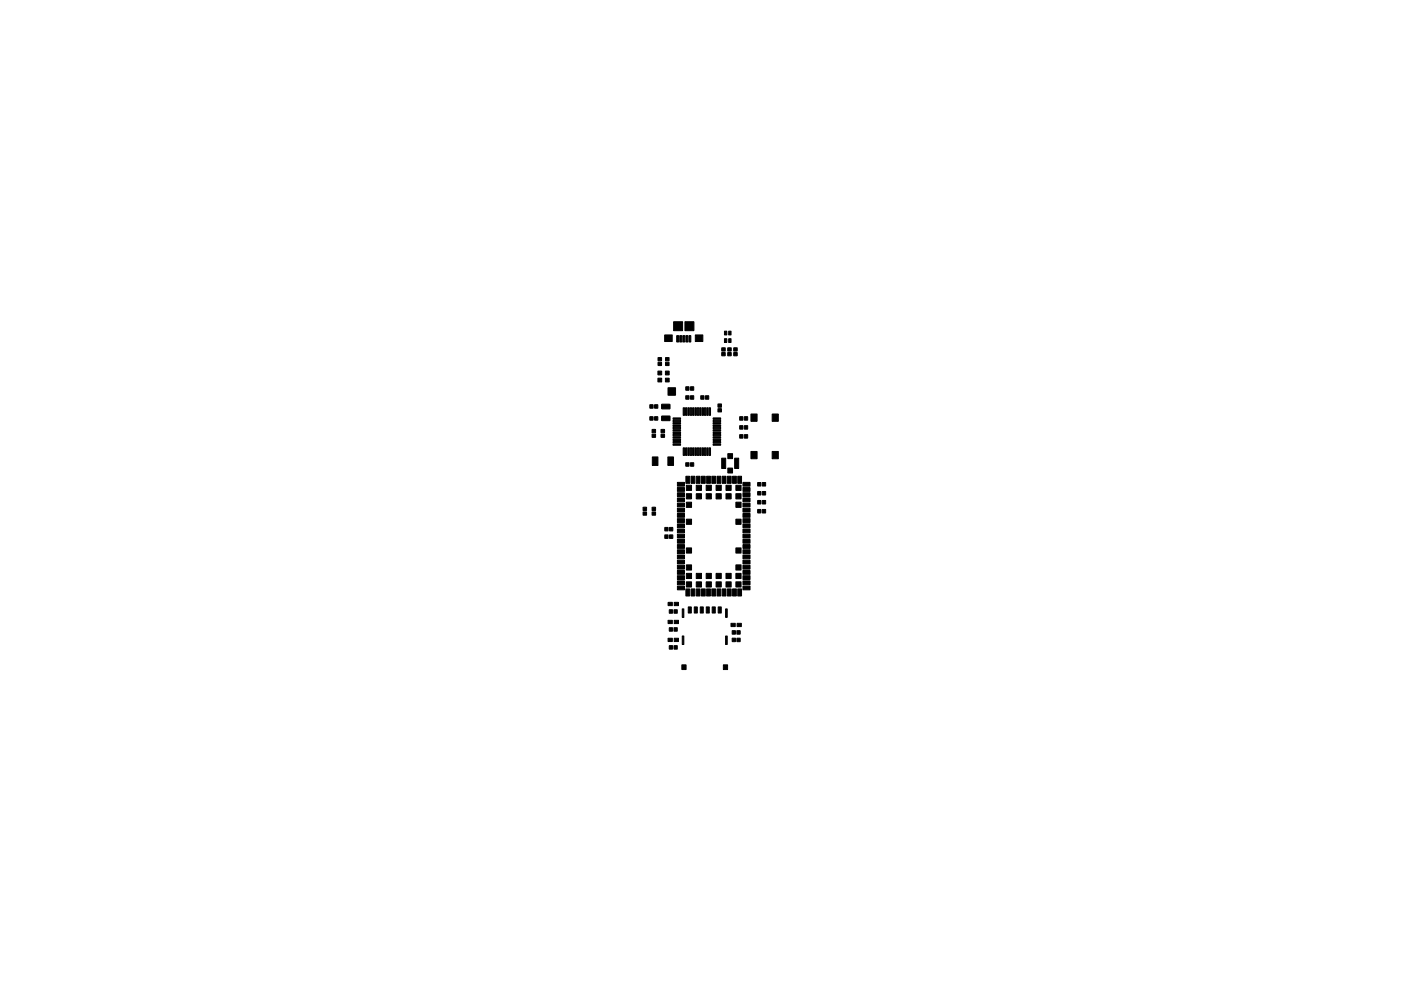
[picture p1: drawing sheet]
<svg xmlns="http://www.w3.org/2000/svg" width="297mm" height="210mm" viewBox="0 0 297 210" stroke-linecap="round" stroke-linejoin="round" font-family="sans-serif">
<g fill="#000" stroke="#000" stroke-width=".21">
<path d="M139.5 75.9h.7v.6h-.7zM139.5 76.9h.7v.6h-.7zM139.5 78.7h.8v.8h-.8zM141.1 75.9h.7v.6h-.7zM141.1 76.9h.7v.6h-.7zM141.1 78.7h.8v.8h-.8zM140.9 71.1h1.6v1.4h-1.6zM143.5 71.2h.4v1.4h-.4zM144.1 71.2h.4v1.4h-.4zM142.8 68.3h1.9v1.9h-1.9zM144.8 71.2h.4v1.4h-.4zM145.4 71.2h.4v1.4h-.4z"/>
<path d="M146.1 71.2h.4v1.4h-.4zM145.2 68.3h1.9v1.9h-1.9zM147.4 71.1h1.6v1.4h-1.6zM153.6 71.9h.5v.8h-.5zM153.6 70.3h.5v.8h-.5zM153 74.8h.7v.7h-.7zM153 73.8h.7v.7h-.7zM154.5 70.3h.5v.8h-.5zM154.5 71.9h.5v.8h-.5zM154.3 74.8h.7v.7h-.7zM154.3 73.8h.7v.7h-.7zM155.6 74.8h.7v.7h-.7z"/>
<path d="M155.6 73.8h.7v.7h-.7zM138.3 96.9h1.2v1.8h-1.2zM137.8 85.9h.7l-.1 .7h-.6zM137.8 88.4h.7l-.1 .7h-.6zM138.3 92.1h.7v.7h-.7zM138.3 91.1h.7v.7h-.7zM138.8 85.9h.7l-.1 .7h-.6zM138.8 88.4h.7l-.1 .7h-.6zM139.5 80.2h.8v.8h-.8zM140.2 92.1h.7v.7h-.7zM140.2 91.1h.7v.7h-.7zM141.6 96.9h1.2v1.8h-1.2z"/>
<path d="M141.1 80.2h.8v.8h-.8zM140.3 88.3h1.7v.9h-1.7zM140.3 85.8h1.7v.9h-1.7zM142.7 94.2h1.6v.3h-1.6zM142.7 93.7h1.6v.3h-1.6zM142.7 93.2h1.6v.3h-1.6zM142.7 92.7h1.6v.3h-1.6zM142.7 92.2h1.6v.3h-1.6zM142.7 91.7h1.6v.3h-1.6zM142.7 91.2h1.6v.3h-1.6zM142.7 90.7h1.6v.3h-1.6zM142.7 90.2h1.6v.3h-1.6z"/>
<path d="M142.7 89.7h1.6v.3h-1.6zM142.7 89.2h1.6v.3h-1.6zM142.7 88.7h1.6v.3h-1.6zM141.7 82.3h1.5v1.5h-1.5zM144.8 95h.3v1.6h-.3zM144.8 86.5h.3v1.6h-.3zM145.3 95h.3v1.6h-.3zM145.3 86.5h.3v1.6h-.3zM145.8 95h.3v1.6h-.3zM145.4 98.2h.7v.7h-.7zM145.4 84h.7v.7h-.7zM145.4 82.1h.7v.7h-.7z"/>
<path d="M145.8 86.5h.3v1.6h-.3zM146.3 95h.3v1.6h-.3zM146.3 86.5h.3v1.6h-.3zM146.8 95h.3v1.6h-.3zM146.4 98.2h.7v.7h-.7zM146.4 84h.7v.7h-.7zM146.4 82.1h.7v.7h-.7zM146.8 86.5h.3v1.6h-.3zM147.3 95h.3v1.6h-.3zM147.3 86.5h.3v1.6h-.3zM147.8 95h.3v1.6h-.3zM147.8 86.5h.3v1.6h-.3z"/>
<path d="M148.3 95h.3v1.6h-.3zM148.3 86.5h.3v1.6h-.3zM148.8 95h.3v1.6h-.3zM148.8 86.5h.3v1.6h-.3zM148.6 84h.6v.7h-.6zM149.3 95h.3v1.6h-.3zM149.3 86.5h.3v1.6h-.3zM149.8 95h.3v1.6h-.3zM149.8 86.5h.3v1.6h-.3zM149.6 84h.6v.7h-.6zM150.3 95h.3v1.6h-.3zM150.3 86.5h.3v1.6h-.3z"/>
<path d="M151.2 88.7h1.6v.3h-1.6zM151.2 89.2h1.6v.3h-1.6zM151.2 89.7h1.6v.3h-1.6zM151.2 90.2h1.6v.3h-1.6zM151.2 90.7h1.6v.3h-1.6zM151.2 91.2h1.6v.3h-1.6zM151.2 92.2h1.6v.3h-1.6zM151.2 91.7h1.6v.3h-1.6zM151.2 92.7h1.6v.3h-1.6zM151.2 93.2h1.6v.3h-1.6zM151.2 93.7h1.6v.3h-1.6zM151.2 94.2h1.6v.3h-1.6z"/>
<path d="M152.2 85.7h.7v.7h-.7zM152.2 86.7h.7v.7h-.7zM153 97.2h.9v2.2h-.9zM154.3 96.3h1v1h-1zM154.3 99.3h1v1.1h-1zM155.8 97.2h.8v2.2h-.8zM156.8 92.2h.7v.7h-.7zM156.8 88.4h.7v.7h-.7zM156.8 90.3h.7v.7h-.7zM157.8 92.2h.7v.7h-.7zM157.8 88.4h.7v.7h-.7zM157.8 90.3h.7v.7h-.7z"/>
<path d="M159.2 95.8h1.3v1.5h-1.3zM159.2 87.8h1.3v1.6h-1.3zM163.7 95.8h1.3v1.5h-1.3zM163.7 87.8h1.3v1.6h-1.3zM136.4 108.6h.7v.7h-.7zM136.4 107.6h.7v.7h-.7zM138.3 108.6h.7v.7h-.7zM138.3 107.6h.7v.7h-.7zM141 111.9h.6v.7h-.6zM141 113.5h.6v.7h-.6zM142 111.9h.6v.7h-.6zM142 113.5h.6v.7h-.6z"/>
<path d="M143.6 118.8h1.5v.8h-1.5zM143.6 117.7h1.5v.8h-1.5zM143.6 116.6h1.5v.8h-1.5zM143.6 115.5h1.5v.8h-1.5zM143.6 114.4h1.5v.8h-1.5zM143.6 113.3h1.5v.8h-1.5zM143.6 112.2h1.5v.8h-1.5zM143.6 111.1h1.5v.8h-1.5zM143.6 110h1.5v.8h-1.5zM143.6 108.9h1.5v.8h-1.5zM143.6 107.8h1.5v.8h-1.5zM143.6 106.7h1.5v.8h-1.5z"/>
<path d="M143.6 105.6h1.5v.8h-1.5zM143.6 104.5h1.5v.8h-1.5zM143.6 103.4h1.5v.8h-1.5zM143.6 102.3h1.5v.8h-1.5zM145.4 101h.8v1.5h-.8zM145.5 116.2h1.1v1.1h-1.1zM145.5 110.1h1.1v1.1h-1.1zM145.5 106.5h1.1v1.1h-1.1zM145.5 104.7h1.1v1.1h-1.1zM145.5 102.9h1.1v1.1h-1.1zM146.5 101h.8v1.5h-.8zM147.6 104.7h1.1v1.1h-1.1z"/>
<path d="M147.6 102.9h1.1v1.1h-1.1zM147.6 101h.8v1.5h-.8zM148.7 101h.8v1.5h-.8zM149.7 104.7h1.1v1.1h-1.1zM149.7 102.9h1.1v1.1h-1.1zM149.8 101h.8v1.5h-.8zM150.9 101h.8v1.5h-.8zM151.8 104.7h1.1v1.1h-1.1zM151.8 102.9h1.1v1.1h-1.1zM152 101h.8v1.5h-.8zM153.1 101h.8v1.5h-.8zM153.9 104.7h1.1v1.1h-1.1z"/>
<path d="M153.9 102.9h1.1v1.1h-1.1zM154.2 101h.8v1.5h-.8zM155.3 101h.8v1.5h-.8zM156 116.2h1.1v1.1h-1.1zM156 110.1h1.1v1.1h-1.1zM156 106.5h1.1v1.1h-1.1zM156 104.7h1.1v1.1h-1.1zM156 102.9h1.1v1.1h-1.1zM156.4 101h.8v1.5h-.8zM157.5 118.8h1.5v.8h-1.5zM157.5 117.7h1.5v.8h-1.5zM157.5 116.6h1.5v.8h-1.5z"/>
<path d="M157.5 115.5h1.5v.8h-1.5zM157.5 114.4h1.5v.8h-1.5zM157.5 113.3h1.5v.8h-1.5zM157.5 112.2h1.5v.8h-1.5zM157.5 111.1h1.5v.8h-1.5zM157.5 110h1.5v.8h-1.5zM157.5 108.9h1.5v.8h-1.5zM157.5 107.8h1.5v.8h-1.5zM157.5 106.7h1.5v.8h-1.5zM157.5 105.6h1.5v.8h-1.5zM157.5 104.5h1.5v.8h-1.5zM157.5 103.4h1.5v.8h-1.5z"/>
<path d="M157.5 102.3h1.5v.8h-1.5zM160.7 108.1h.6v.7h-.7zM160.7 104.3h.6v.7h-.7zM160.7 102.4h.6v.7h-.7zM160.7 106.2h.6v.7h-.7zM161.7 108.1h.6v.7h-.7zM161.7 104.3h.6v.7h-.7zM161.7 102.4h.6v.7h-.7zM161.7 106.2h.6v.7h-.7zM141.7 135.4h.8v.7h-.8zM141.7 131.6h.8v.7h-.8zM141.7 127.8h.8v.7h-.8z"/>
<path d="M141.9 129.4h.7v.7h-.7zM141.9 133.2h.7v.7h-.7zM141.9 137h.7v.7h-.7zM142.9 129.4h.7v.7h-.7zM142.9 133.2h.7v.7h-.7zM142.9 137h.7v.7h-.7zM143 135.4h.8v.7h-.8zM143 131.6h.8v.7h-.8zM143 127.8h.8v.7h-.8zM144.6 134.9h.4v1.8h-.4zM144.6 129.2h.4v1.8h-.4zM143.6 124.3h1.5v.8h-1.5z"/>
<path d="M143.6 123.2h1.5v.8h-1.5zM143.6 122.1h1.5v.8h-1.5zM143.6 121h1.5v.8h-1.5zM143.6 119.9h1.5v.8h-1.5zM145.4 124.9h.8v1.5h-.8zM145.5 119.8h1.1v1.1h-1.1zM145.5 123.4h1.1v1.1h-1.1zM145.5 121.6h1.1v1.1h-1.1zM145.9 128.8h.7v1.3h-.7zM146.5 124.9h.8v1.5h-.8zM147.2 128.8h.6v1.3h-.6zM147.6 123.4h1.1v1.1h-1.1z"/>
<path d="M147.6 121.6h1.1v1.1h-1.1zM147.6 124.9h.8v1.5h-.8zM148.5 128.8h.6v1.3h-.6zM148.7 124.9h.8v1.5h-.8zM149.7 123.4h1.1v1.1h-1.1zM149.7 121.6h1.1v1.1h-1.1zM149.7 128.8h.7v1.3h-.7zM149.8 124.9h.8v1.5h-.8zM150.9 124.9h.8v1.5h-.8zM151 128.8h.7v1.3h-.7zM151.8 123.4h1.1v1.1h-1.1zM151.8 121.6h1.1v1.1h-1.1z"/>
<path d="M152 124.9h.8v1.5h-.8zM152.3 128.8h.6v1.3h-.6zM153.1 124.9h.8v1.5h-.8zM153.8 134.9h.4v1.8h-.4zM153.8 129.2h.4v1.8h-.4zM153.9 123.4h1.1v1.1h-1.1zM153.9 121.6h1.1v1.1h-1.1zM154.2 124.9h.8v1.5h-.8zM155.3 124.9h.8v1.5h-.8zM155 132.3l.9-.1v.7h-.9zM155.3 133.8h.6v.7h-.7zM155.3 135.4h.6v.7h-.7z"/>
<path d="M156 119.8h1.1v1.1h-1.1zM156 123.4h1.1v1.1h-1.1zM156 121.6h1.1v1.1h-1.1zM156.4 124.9h.8v1.5h-.8zM156.3 133.8h.6v.7h-.7zM156.3 135.4h.6v.7h-.7zM156.3 132.3l.9-.1v.7h-.9zM157.5 124.3h1.5v.8h-1.5zM157.5 123.2h1.5v.8h-1.5zM157.5 122.1h1.5v.8h-1.5zM157.5 121h1.5v.8h-1.5zM157.5 119.9h1.5v.8h-1.5z"/>
<path d="M144.6 141.1h.9v1h-.9zM153.4 141.1h.9v1h-.9z"/>
</g>
</svg>
